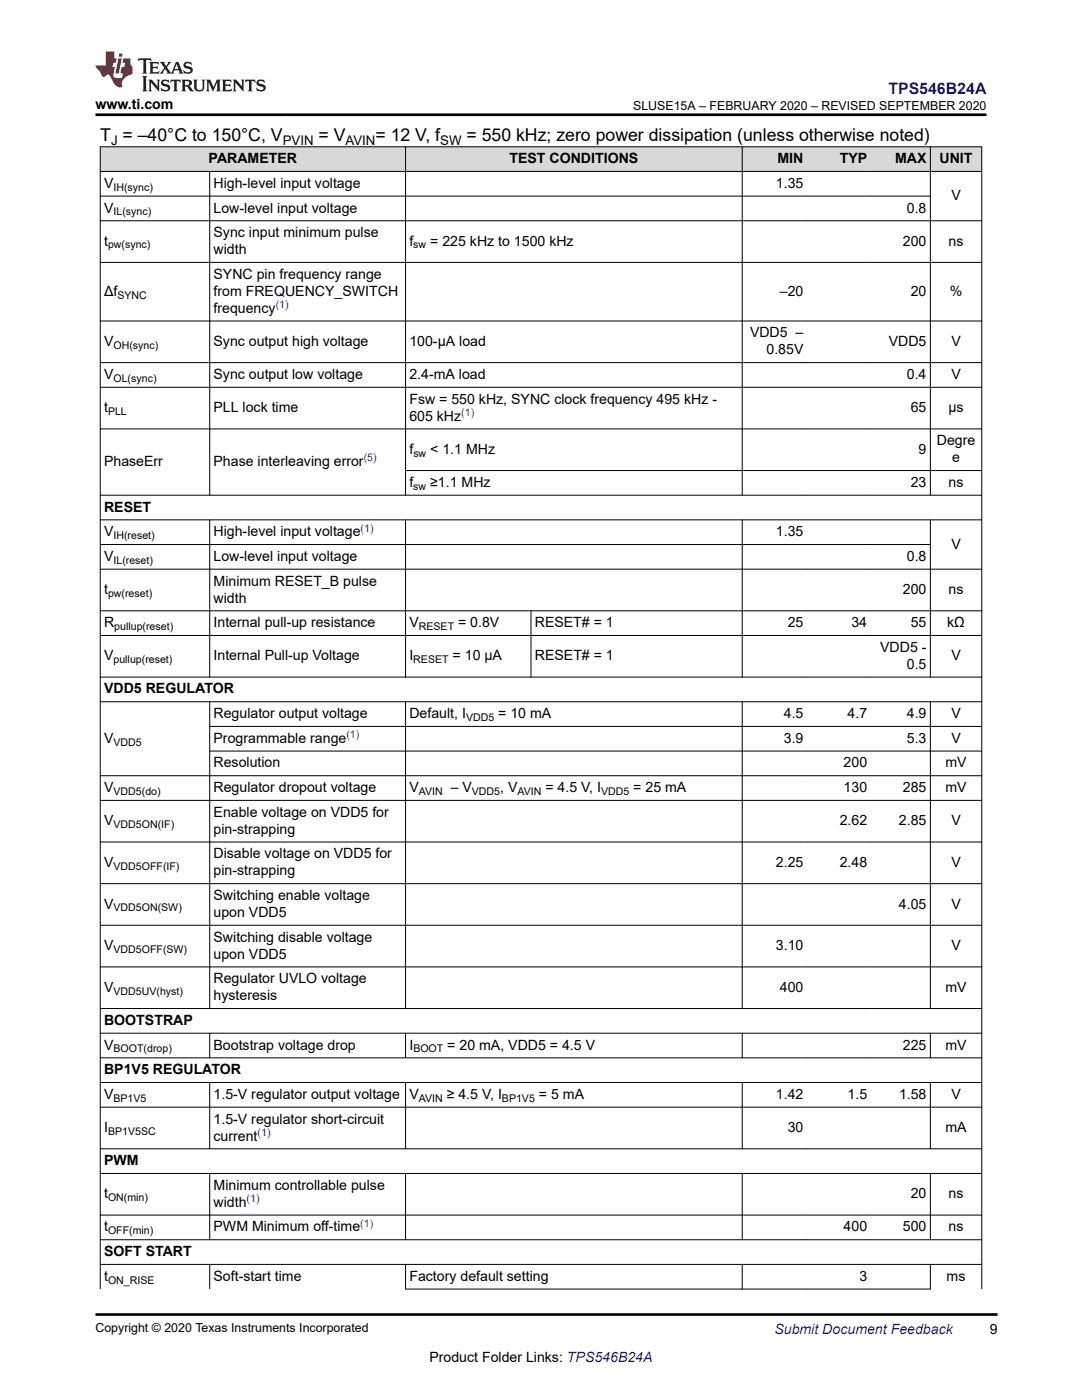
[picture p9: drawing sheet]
<svg xmlns="http://www.w3.org/2000/svg" width="216mm" height="279mm" viewBox="0 0 216 279" stroke-linecap="round" stroke-linejoin="round" font-family="sans-serif">
<defs><g id="words">
<g font-size="3.5">
<text x="20" y="28.1">T = –40°C to 150°C, V</text>
<text x="63.6" y="28.1">= V</text>
<text x="74.9" y="28.1">= 12 V, f</text>
<text x="93.1" y="28.1">= 550 kHz; zero power dissipation (unless otherwise noted)</text>
</g>
<text font-size="3.2" fill="#00f" x="177.3" y="18.7">TPS546B24A</text>
<g font-size="2.8">
<text x="19.1" y="21.8">www.ti.com</text>
<text x="41.6" y="32.6">PARAMETER</text>
<text x="101.7" y="32.6">TEST CONDITIONS</text>
<text x="155.1" y="32.6">MIN</text>
<text x="167.6" y="32.6">TYP</text>
<text x="178.6" y="32.6">MAX</text>
<text x="187.5" y="32.6">UNIT</text>
<text x="20.8" y="37.5">V</text>
<text x="42.6" y="37.5">High-level input voltage</text>
<text x="154.8" y="37.5">1.35</text>
<text x="189.8" y="40">V</text>
<text x="20.8" y="42.4">V</text>
<text x="42.6" y="42.4">Low-level input voltage</text>
<text x="42.6" y="47.3">Sync input minimum pulse</text>
<text x="181" y="42.4">0.8</text>
<text x="20.8" y="49">t</text>
<text x="42.6" y="50.7">width</text>
<text x="81.7" y="49">f</text>
<text x="85.8" y="49">= 225 kHz to 1500 kHz</text>
<text x="180.2" y="49">200</text>
<text x="189.3" y="49">ns</text>
<text x="20.8" y="59">Δf</text>
<text x="42.6" y="55.6">SYNC pin frequency range</text>
<text x="42.6" y="59">from FREQUENCY_SWITCH</text>
<text x="155.6" y="59">–20</text>
<text x="181.7" y="59">20</text>
<text x="189.5" y="59">%</text>
<text x="42.6" y="62.4">frequency</text>
<text x="20.8" y="69">V</text>
<text x="42.6" y="69">Sync output high voltage</text>
<text x="81.7" y="69">100-μA load</text>
<text x="149.7" y="67.3">VDD5 –</text>
<text x="152.9" y="70.7">0.85V</text>
<text x="177.3" y="69">VDD5</text>
<text x="189.8" y="69">V</text>
<text x="20.8" y="75.6">V</text>
<text x="42.6" y="75.6">Sync output low voltage</text>
<text x="81.7" y="75.6">2.4-mA load</text>
<text x="181" y="75.6">0.4</text>
<text x="189.8" y="75.6">V</text>
<text x="20.8" y="82.3">t</text>
<text x="42.6" y="82.3">PLL lock time</text>
<text x="81.7" y="80.6">Fsw = 550 kHz, SYNC clock frequency 495 kHz -</text>
<text x="81.7" y="84">605 kHz</text>
<text x="181.7" y="82.3">65</text>
<text x="189.3" y="82.3">μs</text>
<text x="186.9" y="88.9">Degre</text>
<text x="20.8" y="93">PhaseErr</text>
<text x="42.6" y="93">Phase interleaving error</text>
<text x="81.7" y="90.6">f</text>
<text x="85.8" y="90.6">&lt; 1.1 MHz</text>
<text x="183.3" y="90.6">9</text>
<text x="190" y="92.3">e</text>
<text x="81.7" y="97.2">f</text>
<text x="85.8" y="97.2">≥1.1 MHz</text>
<text x="181.7" y="97.2">23</text>
<text x="189.3" y="97.2">ns</text>
<text x="20.8" y="102.1">RESET</text>
<text x="20.8" y="107">V</text>
<text x="42.6" y="107">High-level input voltage</text>
<text x="154.8" y="107">1.35</text>
<text x="20.8" y="111.9">V</text>
<text x="42.6" y="111.9">Low-level input voltage</text>
<text x="181" y="111.9">0.8</text>
<text x="189.8" y="109.5">V</text>
<text x="20.8" y="118.6">t</text>
<text x="42.6" y="116.9">Minimum RESET_B pulse</text>
<text x="180.2" y="118.6">200</text>
<text x="189.3" y="118.6">ns</text>
<text x="20.8" y="125.2">R</text>
<text x="42.6" y="120.3">width</text>
<text x="42.6" y="125.2">Internal pull-up resistance</text>
<text x="81.7" y="125.2">V</text>
<text x="91.4" y="125.2">= 0.8V</text>
<text x="106.7" y="125.2">RESET# = 1</text>
<text x="157.2" y="125.2">25</text>
<text x="169.9" y="125.2">34</text>
<text x="181.7" y="125.2">55</text>
<text x="189" y="125.2">kΩ</text>
<text x="20.8" y="131.8">V</text>
<text x="42.6" y="131.8">Internal Pull-up Voltage</text>
<text x="81.7" y="131.8">I</text>
<text x="90.3" y="131.8">= 10 μA</text>
<text x="106.7" y="131.8">RESET# = 1</text>
<text x="175.6" y="130.1">VDD5 -</text>
<text x="189.8" y="131.8">V</text>
<text x="181" y="133.5">0.5</text>
<text x="20.8" y="138.4">VDD5 REGULATOR</text>
<text x="42.6" y="143.3">Regulator output voltage</text>
<text x="81.7" y="143.3">Default, I</text>
<text x="99.4" y="143.3">= 10 mA</text>
<text x="156.4" y="143.3">4.5</text>
<text x="169.1" y="143.3">4.7</text>
<text x="181" y="143.3">4.9</text>
<text x="189.8" y="143.3">V</text>
<text x="20.8" y="148.2">V</text>
<text x="42.6" y="148.2">Programmable range</text>
<text x="156.4" y="148.2">3.9</text>
<text x="181" y="148.2">5.3</text>
<text x="189.8" y="148.2">V</text>
<text x="42.6" y="153.2">Resolution</text>
<text x="168.3" y="153.2">200</text>
<text x="188.7" y="153.2">mV</text>
<text x="20.8" y="158.1">V</text>
<text x="42.6" y="158.1">Regulator dropout voltage</text>
<text x="81.7" y="158.1">V</text>
<text x="89.9" y="158.1">– V</text>
<text x="99.8" y="158.1">, V</text>
<text x="108.8" y="158.1">= 4.5 V, I</text>
<text x="126.4" y="158.1">= 25 mA</text>
<text x="168.3" y="158.1">130</text>
<text x="180.2" y="158.1">285</text>
<text x="188.7" y="158.1">mV</text>
<text x="20.8" y="164.7">V</text>
<text x="42.6" y="163">Enable voltage on VDD5 for</text>
<text x="42.6" y="166.4">pin-strapping</text>
<text x="167.5" y="164.7">2.62</text>
<text x="179.4" y="164.7">2.85</text>
<text x="189.8" y="164.7">V</text>
<text x="20.8" y="173">V</text>
<text x="42.6" y="171.3">Disable voltage on VDD5 for</text>
<text x="154.8" y="173">2.25</text>
<text x="167.5" y="173">2.48</text>
<text x="189.8" y="173">V</text>
<text x="42.6" y="174.7">pin-strapping</text>
<text x="42.6" y="179.6">Switching enable voltage</text>
<text x="20.8" y="181.3">V</text>
<text x="42.6" y="183">upon VDD5</text>
<text x="179.4" y="181.3">4.05</text>
<text x="189.8" y="181.3">V</text>
<text x="20.8" y="189.6">V</text>
<text x="42.6" y="187.9">Switching disable voltage</text>
<text x="42.6" y="191.3">upon VDD5</text>
<text x="154.8" y="189.6">3.10</text>
<text x="189.8" y="189.6">V</text>
<text x="20.8" y="197.9">V</text>
<text x="42.6" y="196.2">Regulator UVLO voltage</text>
<text x="155.6" y="197.9">400</text>
<text x="188.7" y="197.9">mV</text>
<text x="42.6" y="199.6">hysteresis</text>
<text x="20.8" y="209.5">V</text>
<text x="20.8" y="204.5">BOOTSTRAP</text>
<text x="42.6" y="209.5">Bootstrap voltage drop</text>
<text x="81.7" y="209.5">I</text>
<text x="89.3" y="209.5">= 20 mA, VDD5 = 4.5 V</text>
<text x="180.2" y="209.5">225</text>
<text x="188.7" y="209.5">mV</text>
<text x="20.8" y="214.4">BP1V5 REGULATOR</text>
<text x="20.8" y="219.3">V</text>
<text x="42.6" y="219.3">1.5-V regulator output voltage</text>
<text x="81.7" y="219.3">V</text>
<text x="89.1" y="219.3">≥ 4.5 V, I</text>
<text x="107.5" y="219.3">= 5 mA</text>
<text x="154.8" y="219.3">1.42</text>
<text x="169.1" y="219.3">1.5</text>
<text x="179.4" y="219.3">1.58</text>
<text x="189.8" y="219.3">V</text>
<text x="20.8" y="225.9">I</text>
<text x="42.6" y="224.2">1.5-V regulator short-circuit</text>
<text x="42.6" y="227.6">current</text>
<text x="157.2" y="225.9">30</text>
<text x="188.7" y="225.9">mA</text>
<text x="20.8" y="232.5">PWM</text>
<text x="20.8" y="239.2">t</text>
<text x="42.6" y="237.5">Minimum controllable pulse</text>
<text x="181.7" y="239.2">20</text>
<text x="189.3" y="239.2">ns</text>
<text x="20.8" y="245.8">t</text>
<text x="42.6" y="240.8">width</text>
<text x="42.6" y="245.8">PWM Minimum off-time</text>
<text x="168.3" y="245.8">400</text>
<text x="180.2" y="245.8">500</text>
<text x="189.3" y="245.8">ns</text>
<text x="20.8" y="250.7">SOFT START</text>
<text x="20.8" y="255.6">t</text>
<text x="42.6" y="255.6">Soft-start time</text>
<text x="81.7" y="255.6">Factory default setting</text>
<text x="171.5" y="255.6">3</text>
<text x="188.9" y="255.6">ms</text>
<text x="197.5" y="266.1">9</text>
<text x="85.7" y="271.7">Product Folder Links: TPS546B24A</text>
</g>
<text font-size="2.8" fill="#00f" x="154.5" y="266.2">Submit Document Feedback</text>
<g font-size="2.6">
<text x="22.2" y="28.8">J</text>
<text x="56.4" y="28.8">PVIN</text>
<text x="69" y="28.8">AVIN</text>
<text x="87.8" y="28.8">SW</text>
</g>
<g font-size="2.5">
<text x="126.3" y="21.9">SLUSE15A – FEBRUARY 2020 – REVISED SEPTEMBER 2020</text>
<text x="19.1" y="265.9">Copyright © 2020 Texas Instruments Incorporated</text>
</g>
<g font-size="2.1">
<text x="22.7" y="38.1">IH(sync)</text>
<text x="22.6" y="43">IL(sync)</text>
<text x="21.6" y="49.6">pw(sync)</text>
<text x="82.5" y="49.6">sw</text>
<text x="23.4" y="59.6">SYNC</text>
<text x="22.6" y="69.6">OH(sync)</text>
<text x="22.7" y="76.2">OL(sync)</text>
<text x="21.6" y="82.8">PLL</text>
<text x="82.5" y="91.1">sw</text>
<text x="82.5" y="97.7">sw</text>
<text x="22.7" y="107.6">IH(reset)</text>
<text x="22.6" y="112.5">IL(reset)</text>
<text x="21.6" y="119.1">pw(reset)</text>
<text x="22.8" y="125.7">pullup(reset)</text>
<text x="83.6" y="125.7">RESET</text>
<text x="22.6" y="132.4">pullup(reset)</text>
<text x="82.5" y="132.4">RESET</text>
<text x="93" y="143.9">VDD5</text>
<text x="22.7" y="148.8">VDD5</text>
<text x="22.6" y="158.7">VDD5(do)</text>
<text x="83.6" y="158.7">AVIN</text>
<text x="94.2" y="158.7">VDD5</text>
<text x="103.3" y="158.7">AVIN</text>
<text x="119.9" y="158.7">VDD5</text>
<text x="22.6" y="165.3">VDD5ON(IF)</text>
<text x="22.6" y="173.6">VDD5OFF(IF)</text>
<text x="22.7" y="181.9">VDD5ON(SW)</text>
<text x="22.7" y="190.2">VDD5OFF(SW)</text>
<text x="22.7" y="198.5">VDD5UV(hyst)</text>
<text x="22.7" y="210">BOOT(drop)</text>
<text x="82.5" y="210">BOOT</text>
<text x="22.7" y="219.9">BP1V5</text>
<text x="83.6" y="219.9">AVIN</text>
<text x="100.2" y="219.9">BP1V5</text>
<text x="21.6" y="226.5">BP1V5SC</text>
<text x="21.6" y="239.7">ON(min)</text>
<text x="21.6" y="246.3">OFF(min)</text>
<text x="21.6" y="256.2">ON_RISE</text>
</g>
<g font-size="2.1" fill="#00f">
<text x="55" y="61.5">(1)</text>
<text x="92" y="83">(1)</text>
<text x="72.6" y="92.1">(5)</text>
<text x="72" y="106.1">(1)</text>
<text x="69.1" y="147.3">(1)</text>
<text x="51.4" y="226.7">(1)</text>
<text x="49.2" y="239.9">(1)</text>
<text x="71.9" y="244.8">(1)</text>
</g>
</g></defs>
<g fill="#d8d8d8">
<path d="M20 29.3h175.9v4.9h-175.9z" fill-rule="evenodd"/>
<path d="M20.1 29.4h60.8v4.8h-60.8z" fill-rule="evenodd"/>
<path d="M81 29.4h67v4.8h-67z" fill-rule="evenodd"/>
<path d="M148.2 29.4h12.8v4.8h-12.8z" fill-rule="evenodd"/>
<path d="M161 29.4h12.7v4.8h-12.7z" fill-rule="evenodd"/>
<path d="M173.7 29.4h11.9v4.8h-11.9z" fill-rule="evenodd"/>
<path d="M185.7 29.4h10.1v4.8h-10.1z" fill-rule="evenodd"/>
</g>
<g fill="none" stroke="#000" stroke-width=".2">
<path d="M19.9 29.3h176.1M19.9 34.2h176.1M19.9 39.1h165.8M20 29.2v228.1M41.8 34.2v64.7M80.9 29.2v69.7M148.1 29.2v69.7M185.6 29.2v69.7M195.9 29.2v228.1M19.9 52.4h176.1M196 44.1h-176.1M19.9 64.1h176.1"/>
<path d="M19.9 72.4h176.1M19.9 77.3h176.1M19.9 85.6h176.1M80.9 93.9h115.1M196 98.8h-176.1M19.9 103.7h176.1M19.9 108.7h165.8M19.9 113.6h176.1M41.8 103.7v31.5M80.9 103.7v31.5M148.1 103.7v31.5M185.6 103.7v31.5"/>
<path d="M19.9 121.9h176.1M19.9 126.8h176.1M19.9 135.1h176.1M41.8 140v61.3M80.9 140v61.3M105.9 121.8v13.4M148.1 140v61.3M185.6 140v61.3M19.9 140h176.1M19.9 159.7h176.1M41.8 145h154.2M41.8 149.9h154.2"/>
<path d="M196 154.8h-176.1M19.9 168h176.1M19.9 176.4h176.1M19.9 184.7h176.1M19.9 193h176.1M19.9 201.3h176.1M19.9 206.2h176.1M19.9 211.1h176.1M19.9 216h176.1M41.8 206.1v5.1M41.8 216v13.3M80.9 206.1v5.1"/>
<path d="M80.9 216v13.3M148.1 206.1v5.1M148.1 216v13.3M185.6 206.1v5.1M185.6 216v13.3M19.9 221h176.1M19.9 229.3h176.1M19.9 234.2h176.1M41.8 234.1v13.4M80.9 234.1v13.4M148.1 234.1v13.4M185.6 234.1v13.4"/>
<path d="M19.9 242.5h176.1M19.9 247.4h176.1M19.9 252.3h176.1M41.8 252.3v5M80.9 257.3h104.8M80.9 252.3v5M148.1 252.3v5M185.6 252.3v5"/>
</g>
<path d="M27.7 11.6l-.2 .6 .5-.2h.6v.1v2.2l-.2 .4h1l-.2-.4v-2.2v-.1h.5l.5 .2-.1-.6zM29.8 12.4l.2 .3v1.6l-.2 .4h1.9l.1-.6a1.08 1.08 0 0 1-1.3 .2v-.7h.6l.4 .2v-.7l-.4 .2h-.6v-.5l.2-.2a1 1 0 0 1 1 .3l-.1-.5zM31.8 12.4l1 1.1-1 1.2h.9l-.2-.2 .4-.8 .5 .8-.2 .2h1.6l-.2-.2 .1-.5h1l.1 .5-.1 .2h.9l-.2-.4-.8-1.9h-.5l-1 2.1-.8-1.1 .9-1h-.8l.2 .2-.5 .6-.3-.6 .1-.2zM35.2 12.8l.4 1h-.8zM36.8 12.5a.65 .65 0 0 0-.2 .7 .65 .65 0 0 0 .6 .5l.7 .1 .1 .3a.79 .79 0 0 1-.7 .4 .79 .79 0 0 1-.7-.5l.1 .7 .2-.1a.93 .93 0 0 0 1.1 0 .93 .93 0 0 0 .4-.9 1.46 1.46 0 0 0-1.2-.6l-.1-.3a1.09 1.09 0 0 1 1.2 .2l-.2-.6-.1 .1-.6-.2zM28.4 15.2l.2 .4v2.2l-.2 .4h1l-.2-.4v-2.2l.2-.4zM29.6 15.9l.2 .4v1.5l-.2 .4h.8l-.3-.4v-1.3l1.7 1.8v-2l.2-.4h-.8l.2 .2 .1 1.1-1.2-1.3zM32.3 16a.65 .65 0 0 0-.2 .8 .65 .65 0 0 0 .7 .4l.6 .2 .1 .2a.79 .79 0 0 1-.7 .4 .79 .79 0 0 1-.7-.5l.1 .7 .2-.1a.93 .93 0 0 0 1.1 .1 .93 .93 0 0 0 .4-1 1.46 1.46 0 0 0-1.2-.5l-.1-.4a1.09 1.09 0 0 1 1.2 .2l-.2-.6-.1 .1-.6-.1zM34.1 15.9l-.1 .6a.63 .63 0 0 1 .7-.3l.1 1.6-.3 .4h1l-.2-.4v-1.6a.66 .66 0 0 1 .8 .3l-.1-.6zM36.2 15.9l.2 .4v1.5l-.2 .4h.9l-.2-.2v-.7h.5l.1 .2a.79 .79 0 0 0 1.2 .6l-1-.9a.61 .61 0 0 0 .6-.6 .61 .61 0 0 0-.5-.7zM36.9 16.2h.2a.47 .47 0 0 1 .5 .1 .47 .47 0 0 1 .1 .5l-.2 .1-.6 .1zM38.5 15.9l.2 .2a2.27 2.27 0 0 0 .4 2 1.04 1.04 0 0 0 1.7-.7v-1.3l.2-.2h-.8l.2 .4v1.1a.6 .6 0 0 1-.6 .6 .6 .6 0 0 1-.6-.6v-1.1l.3-.4zM41.1 15.9l.2 .4v1.5l-.2 .4h.7l-.2-.4v-1.4l.9 1.9 .8-1.9v1.4l-.2 .4h1l-.3-.4v-1.5l.3-.4h-.8l-.7 1.5-.7-1.5zM44.3 15.9l.2 .4v1.5l-.2 .4h1.9l.1-.6a1.09 1.09 0 0 1-1.3 .2v-.7h.6l.4 .2v-.6l-.4 .2h-.6v-.6l.2-.1a1.01 1.01 0 0 1 1 .3l-.1-.6zM46.4 15.9l.3 .4v1.5l-.3 .4h.8l-.2-.4v-1.3l1.6 1.8v-2l.2-.4h-.7l.2 .2v1.1l-1.2-1.3zM49 15.9l-.1 .6a.63 .63 0 0 1 .8-.3v1.6l-.3 .4h1l-.2-.4v-1.6a.66 .66 0 0 1 .8 .3l-.1-.6zM51.4 16a.65 .65 0 0 0-.2 .8 .65 .65 0 0 0 .6 .4l.6 .2 .2 .2a.79 .79 0 0 1-.8 .4 .79 .79 0 0 1-.6-.5l.1 .7 .2-.1a.93 .93 0 0 0 1 .1 .93 .93 0 0 0 .5-1 1.46 1.46 0 0 0-1.3-.5l-.1-.4a1.09 1.09 0 0 1 1.3 .2l-.2-.6-.2 .1-.5-.1z" fill="#231f20"/>
<path d="M21.1 10.3v2.7h-2v.4l.9 1a.95 .95 0 0 0 .9 .9 .59 .59 0 0 1 .6-.4 .59 .59 0 0 1 .5 .3l.4 .8a1.59 1.59 0 0 0 2.1 1.4 1.61 1.61 0 0 1 1-2.3l1-.3-.1-1.5a1.59 1.59 0 0 1-.4-1.7h-1.4l-.2 .9h.5l-.1 .9h-.5l-.2 .9v.3l.4 .1-.2 .9h-.6a.73 .73 0 0 1-1.1-.7l.3-1.5h-.5l.2-.9h.5l.2-.9h-.5v-1.3zM23.6 11.6l-.6 3.1h.7l.6-3.1zM23.8 10.7l-.1 .6h.7l.1-.6z" fill="#ed1c24"/>
<path d="M19.1 22.9h177.8M19 262.3h180" fill="none" stroke="#000" stroke-width=".53"/>
<use href="#words"/>
</svg>
